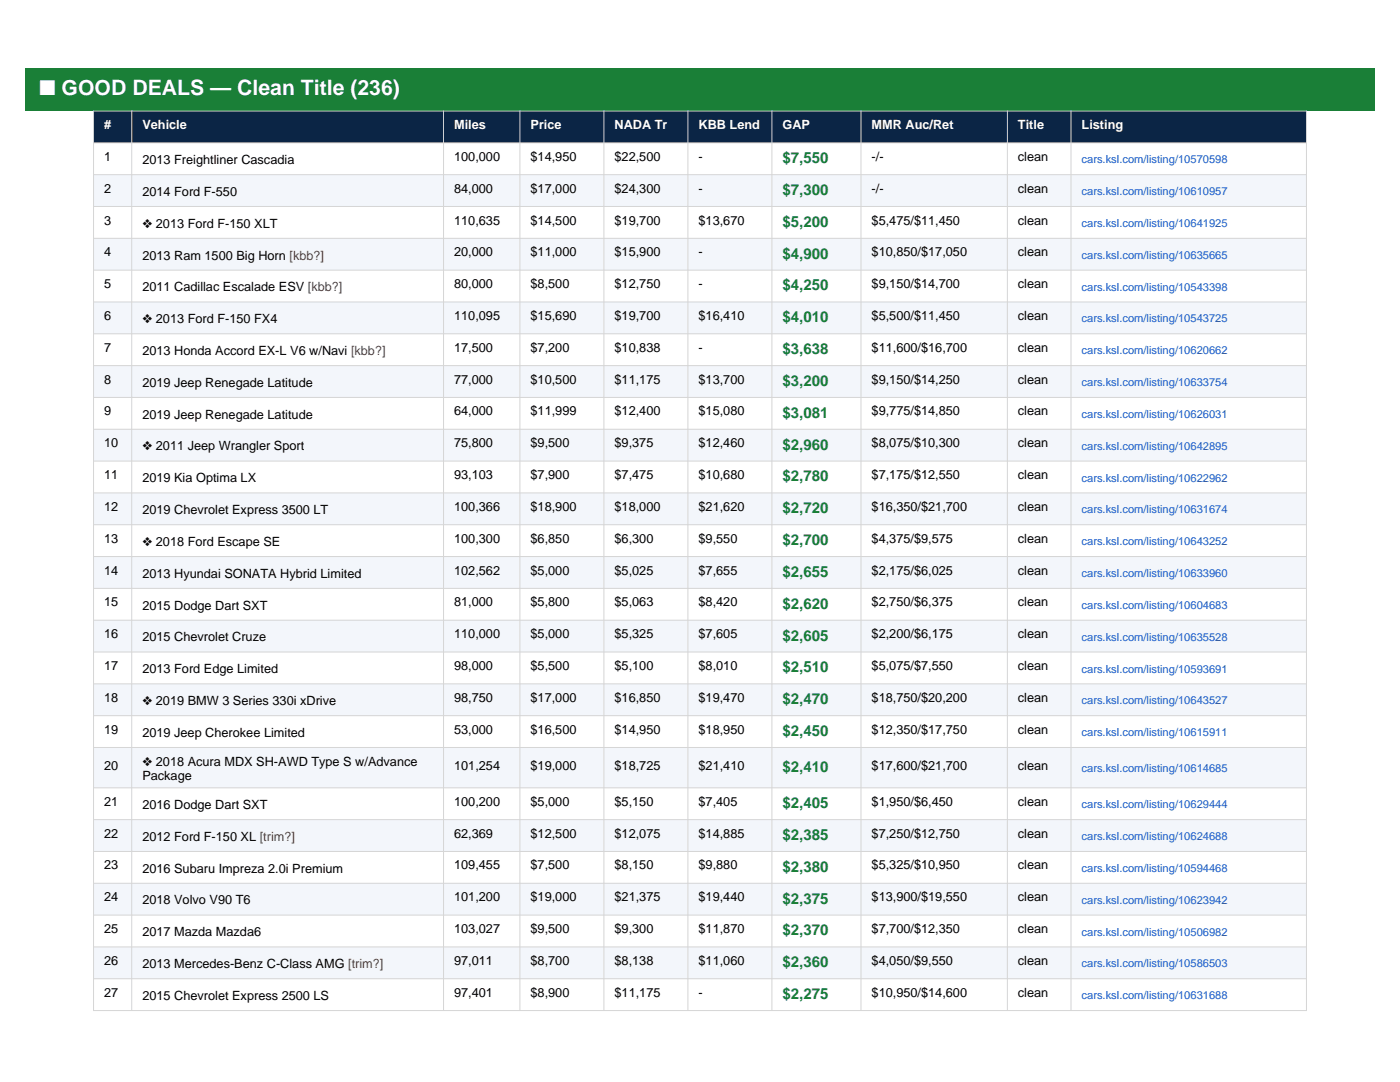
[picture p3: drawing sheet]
<svg xmlns="http://www.w3.org/2000/svg" width="279mm" height="216mm" viewBox="0 0 279 216" stroke-linecap="round" stroke-linejoin="round" font-family="sans-serif">
<defs><g id="words">
<text font-size="4.2" fill="#fff" x="7.9" y="19">■ GOOD DEALS — Clean Title (236)</text>
<g font-size="3" fill="#1a7f37">
<text x="156.2" y="32.6">$7,550</text>
<text x="156.2" y="38.9">$7,300</text>
<text x="156.2" y="45.3">$5,200</text>
<text x="156.2" y="51.6">$4,900</text>
<text x="156.2" y="58">$4,250</text>
<text x="156.2" y="64.3">$4,010</text>
<text x="156.2" y="70.7">$3,638</text>
<text x="156.2" y="77">$3,200</text>
<text x="156.2" y="83.4">$3,081</text>
<text x="156.2" y="89.7">$2,960</text>
<text x="156.2" y="96.1">$2,780</text>
<text x="156.2" y="102.4">$2,720</text>
<text x="156.2" y="108.8">$2,700</text>
<text x="156.2" y="115.1">$2,655</text>
<text x="156.2" y="121.5">$2,620</text>
<text x="156.2" y="127.8">$2,605</text>
<text x="156.2" y="134.2">$2,510</text>
<text x="156.2" y="140.5">$2,470</text>
<text x="156.2" y="146.9">$2,450</text>
<text x="156.2" y="154.1">$2,410</text>
<text x="156.2" y="161.3">$2,405</text>
<text x="156.2" y="167.6">$2,385</text>
<text x="156.2" y="174">$2,380</text>
<text x="156.2" y="180.3">$2,375</text>
<text x="156.2" y="186.7">$2,370</text>
<text x="156.2" y="193">$2,360</text>
<text x="156.2" y="199.4">$2,275</text>
</g>
<g font-size="2.5" fill="#fff">
<text x="20.8" y="25.8">#</text>
<text x="28.4" y="25.8">Vehicle</text>
<text x="90.6" y="25.8">Miles</text>
<text x="105.9" y="25.8">Price</text>
<text x="122.6" y="25.8">NADA Tr</text>
<text x="139.4" y="25.8">KBB Lend</text>
<text x="156.2" y="25.8">GAP</text>
<text x="173.9" y="25.8">MMR Auc/Ret</text>
<text x="203.2" y="25.8">Title</text>
<text x="215.9" y="25.8">Listing</text>
</g>
<g font-size="2.5">
<text x="20.8" y="32.1">1</text>
<text x="28.4" y="32.7">2013 Freightliner Cascadia</text>
<text x="90.6" y="32.1">100,000</text>
<text x="105.9" y="32.1">$14,950</text>
<text x="122.6" y="32.1">$22,500</text>
<text x="139.4" y="32.1">-</text>
<text x="173.9" y="32.1">-/-</text>
<text x="203.2" y="32.1">clean</text>
<text x="20.8" y="38.5">2</text>
<text x="28.4" y="39.1">2014 Ford F-550</text>
<text x="90.6" y="38.5">84,000</text>
<text x="105.9" y="38.5">$17,000</text>
<text x="122.6" y="38.5">$24,300</text>
<text x="139.4" y="38.5">-</text>
<text x="173.9" y="38.5">-/-</text>
<text x="203.2" y="38.5">clean</text>
<text x="20.8" y="44.8">3</text>
<text x="28.4" y="45.4">❖ 2013 Ford F-150 XLT</text>
<text x="90.6" y="44.8">110,635</text>
<text x="105.9" y="44.8">$14,500</text>
<text x="122.6" y="44.8">$19,700</text>
<text x="139.4" y="44.8">$13,670</text>
<text x="173.9" y="44.8">$5,475/$11,450</text>
<text x="203.2" y="44.8">clean</text>
<text x="20.8" y="51.2">4</text>
<text x="28.4" y="51.8">2013 Ram 1500 Big Horn [kbb?]</text>
<text x="90.6" y="51.2">20,000</text>
<text x="105.9" y="51.2">$11,000</text>
<text x="122.6" y="51.2">$15,900</text>
<text x="139.4" y="51.2">-</text>
<text x="173.9" y="51.2">$10,850/$17,050</text>
<text x="203.2" y="51.2">clean</text>
<text x="20.8" y="57.5">5</text>
<text x="28.4" y="58.1">2011 Cadillac Escalade ESV [kbb?]</text>
<text x="90.6" y="57.5">80,000</text>
<text x="105.9" y="57.5">$8,500</text>
<text x="122.6" y="57.5">$12,750</text>
<text x="139.4" y="57.5">-</text>
<text x="173.9" y="57.5">$9,150/$14,700</text>
<text x="203.2" y="57.5">clean</text>
<text x="20.8" y="63.9">6</text>
<text x="28.4" y="64.5">❖ 2013 Ford F-150 FX4</text>
<text x="90.6" y="63.9">110,095</text>
<text x="105.9" y="63.9">$15,690</text>
<text x="122.6" y="63.9">$19,700</text>
<text x="139.4" y="63.9">$16,410</text>
<text x="173.9" y="63.9">$5,500/$11,450</text>
<text x="203.2" y="63.9">clean</text>
<text x="20.8" y="70.2">7</text>
<text x="28.4" y="70.8">2013 Honda Accord EX-L V6 w/Navi [kbb?]</text>
<text x="90.6" y="70.2">17,500</text>
<text x="105.9" y="70.2">$7,200</text>
<text x="122.6" y="70.2">$10,838</text>
<text x="139.4" y="70.2">-</text>
<text x="173.9" y="70.2">$11,600/$16,700</text>
<text x="203.2" y="70.2">clean</text>
<text x="20.8" y="76.6">8</text>
<text x="28.4" y="77.2">2019 Jeep Renegade Latitude</text>
<text x="90.6" y="76.6">77,000</text>
<text x="105.9" y="76.6">$10,500</text>
<text x="122.6" y="76.6">$11,175</text>
<text x="139.4" y="76.6">$13,700</text>
<text x="173.9" y="76.6">$9,150/$14,250</text>
<text x="203.2" y="76.6">clean</text>
<text x="20.8" y="82.9">9</text>
<text x="28.4" y="83.5">2019 Jeep Renegade Latitude</text>
<text x="90.6" y="82.9">64,000</text>
<text x="105.9" y="82.9">$11,999</text>
<text x="122.6" y="82.9">$12,400</text>
<text x="139.4" y="82.9">$15,080</text>
<text x="173.9" y="82.9">$9,775/$14,850</text>
<text x="203.2" y="82.9">clean</text>
<text x="20.8" y="89.3">10</text>
<text x="28.4" y="89.9">❖ 2011 Jeep Wrangler Sport</text>
<text x="90.6" y="89.3">75,800</text>
<text x="105.9" y="89.3">$9,500</text>
<text x="122.6" y="89.3">$9,375</text>
<text x="139.4" y="89.3">$12,460</text>
<text x="173.9" y="89.3">$8,075/$10,300</text>
<text x="203.2" y="89.3">clean</text>
<text x="20.8" y="95.6">11</text>
<text x="90.6" y="95.6">93,103</text>
<text x="105.9" y="95.6">$7,900</text>
<text x="122.6" y="95.6">$7,475</text>
<text x="139.4" y="95.6">$10,680</text>
<text x="173.9" y="95.6">$7,175/$12,550</text>
<text x="203.2" y="95.6">clean</text>
<text x="20.8" y="102">12</text>
<text x="28.4" y="96.2">2019 Kia Optima LX</text>
<text x="90.6" y="102">100,366</text>
<text x="105.9" y="102">$18,900</text>
<text x="122.6" y="102">$18,000</text>
<text x="139.4" y="102">$21,620</text>
<text x="173.9" y="102">$16,350/$21,700</text>
<text x="203.2" y="102">clean</text>
<text x="28.4" y="102.6">2019 Chevrolet Express 3500 LT</text>
<text x="20.8" y="108.3">13</text>
<text x="28.4" y="108.9">❖ 2018 Ford Escape SE</text>
<text x="90.6" y="108.3">100,300</text>
<text x="105.9" y="108.3">$6,850</text>
<text x="122.6" y="108.3">$6,300</text>
<text x="139.4" y="108.3">$9,550</text>
<text x="173.9" y="108.3">$4,375/$9,575</text>
<text x="203.2" y="108.3">clean</text>
<text x="20.8" y="114.7">14</text>
<text x="28.4" y="115.3">2013 Hyundai SONATA Hybrid Limited</text>
<text x="90.6" y="114.7">102,562</text>
<text x="105.9" y="114.7">$5,000</text>
<text x="122.6" y="114.7">$5,025</text>
<text x="139.4" y="114.7">$7,655</text>
<text x="173.9" y="114.7">$2,175/$6,025</text>
<text x="203.2" y="114.7">clean</text>
<text x="20.8" y="121">15</text>
<text x="28.4" y="121.6">2015 Dodge Dart SXT</text>
<text x="90.6" y="121">81,000</text>
<text x="105.9" y="121">$5,800</text>
<text x="122.6" y="121">$5,063</text>
<text x="139.4" y="121">$8,420</text>
<text x="173.9" y="121">$2,750/$6,375</text>
<text x="203.2" y="121">clean</text>
<text x="20.8" y="127.4">16</text>
<text x="28.4" y="128">2015 Chevrolet Cruze</text>
<text x="90.6" y="127.4">110,000</text>
<text x="105.9" y="127.4">$5,000</text>
<text x="122.6" y="127.4">$5,325</text>
<text x="139.4" y="127.4">$7,605</text>
<text x="173.9" y="127.4">$2,200/$6,175</text>
<text x="203.2" y="127.4">clean</text>
<text x="20.8" y="133.7">17</text>
<text x="28.4" y="134.3">2013 Ford Edge Limited</text>
<text x="90.6" y="133.7">98,000</text>
<text x="105.9" y="133.7">$5,500</text>
<text x="122.6" y="133.7">$5,100</text>
<text x="139.4" y="133.7">$8,010</text>
<text x="173.9" y="133.7">$5,075/$7,550</text>
<text x="203.2" y="133.7">clean</text>
<text x="20.8" y="140.1">18</text>
<text x="28.4" y="140.7">❖ 2019 BMW 3 Series 330i xDrive</text>
<text x="90.6" y="140.1">98,750</text>
<text x="105.9" y="140.1">$17,000</text>
<text x="122.6" y="140.1">$16,850</text>
<text x="139.4" y="140.1">$19,470</text>
<text x="173.9" y="140.1">$18,750/$20,200</text>
<text x="203.2" y="140.1">clean</text>
<text x="20.8" y="146.4">19</text>
<text x="28.4" y="147">2019 Jeep Cherokee Limited</text>
<text x="90.6" y="146.4">53,000</text>
<text x="105.9" y="146.4">$16,500</text>
<text x="122.6" y="146.4">$14,950</text>
<text x="139.4" y="146.4">$18,950</text>
<text x="173.9" y="146.4">$12,350/$17,750</text>
<text x="203.2" y="146.4">clean</text>
<text x="20.8" y="153.6">20</text>
<text x="28.4" y="152.8">❖ 2018 Acura MDX SH-AWD Type S w/Advance</text>
<text x="28.4" y="155.7">Package</text>
<text x="90.6" y="153.6">101,254</text>
<text x="105.9" y="153.6">$19,000</text>
<text x="122.6" y="153.6">$18,725</text>
<text x="139.4" y="153.6">$21,410</text>
<text x="173.9" y="153.6">$17,600/$21,700</text>
<text x="203.2" y="153.6">clean</text>
<text x="20.8" y="160.8">21</text>
<text x="28.4" y="161.4">2016 Dodge Dart SXT</text>
<text x="90.6" y="160.8">100,200</text>
<text x="105.9" y="160.8">$5,000</text>
<text x="122.6" y="160.8">$5,150</text>
<text x="139.4" y="160.8">$7,405</text>
<text x="173.9" y="160.8">$1,950/$6,450</text>
<text x="203.2" y="160.8">clean</text>
<text x="20.8" y="167.1">22</text>
<text x="28.4" y="167.8">2012 Ford F-150 XL [trim?]</text>
<text x="90.6" y="167.1">62,369</text>
<text x="105.9" y="167.1">$12,500</text>
<text x="122.6" y="167.1">$12,075</text>
<text x="139.4" y="167.1">$14,885</text>
<text x="173.9" y="167.1">$7,250/$12,750</text>
<text x="203.2" y="167.1">clean</text>
<text x="20.8" y="173.5">23</text>
<text x="90.6" y="173.5">109,455</text>
<text x="105.9" y="173.5">$7,500</text>
<text x="122.6" y="173.5">$8,150</text>
<text x="139.4" y="173.5">$9,880</text>
<text x="173.9" y="173.5">$5,325/$10,950</text>
<text x="203.2" y="173.5">clean</text>
<text x="20.8" y="179.8">24</text>
<text x="28.4" y="174.1">2016 Subaru Impreza 2.0i Premium</text>
<text x="90.6" y="179.8">101,200</text>
<text x="105.9" y="179.8">$19,000</text>
<text x="122.6" y="179.8">$21,375</text>
<text x="139.4" y="179.8">$19,440</text>
<text x="173.9" y="179.8">$13,900/$19,550</text>
<text x="203.2" y="179.8">clean</text>
<text x="28.4" y="180.5">2018 Volvo V90 T6</text>
<text x="20.8" y="186.2">25</text>
<text x="28.4" y="186.8">2017 Mazda Mazda6</text>
<text x="90.6" y="186.2">103,027</text>
<text x="105.9" y="186.2">$9,500</text>
<text x="122.6" y="186.2">$9,300</text>
<text x="139.4" y="186.2">$11,870</text>
<text x="173.9" y="186.2">$7,700/$12,350</text>
<text x="203.2" y="186.2">clean</text>
<text x="20.8" y="192.5">26</text>
<text x="28.4" y="193.2">2013 Mercedes-Benz C-Class AMG [trim?]</text>
<text x="90.6" y="192.5">97,011</text>
<text x="105.9" y="192.5">$8,700</text>
<text x="122.6" y="192.5">$8,138</text>
<text x="139.4" y="192.5">$11,060</text>
<text x="173.9" y="192.5">$4,050/$9,550</text>
<text x="203.2" y="192.5">clean</text>
<text x="20.8" y="198.9">27</text>
<text x="28.4" y="199.5">2015 Chevrolet Express 2500 LS</text>
<text x="90.6" y="198.9">97,401</text>
<text x="105.9" y="198.9">$8,900</text>
<text x="122.6" y="198.9">$11,175</text>
<text x="139.4" y="198.9">-</text>
<text x="173.9" y="198.9">$10,950/$14,600</text>
<text x="203.2" y="198.9">clean</text>
</g>
<g font-size="2.2" fill="#15c">
<text x="215.9" y="32.6">cars.ksl.com/listing/10570598</text>
<text x="215.9" y="38.9">cars.ksl.com/listing/10610957</text>
<text x="215.9" y="45.3">cars.ksl.com/listing/10641925</text>
<text x="215.9" y="51.6">cars.ksl.com/listing/10635665</text>
<text x="215.9" y="58">cars.ksl.com/listing/10543398</text>
<text x="215.9" y="64.3">cars.ksl.com/listing/10543725</text>
<text x="215.9" y="70.7">cars.ksl.com/listing/10620662</text>
<text x="215.9" y="77">cars.ksl.com/listing/10633754</text>
<text x="215.9" y="83.4">cars.ksl.com/listing/10626031</text>
<text x="215.9" y="89.7">cars.ksl.com/listing/10642895</text>
<text x="215.9" y="96.1">cars.ksl.com/listing/10622962</text>
<text x="215.9" y="102.4">cars.ksl.com/listing/10631674</text>
<text x="215.9" y="108.8">cars.ksl.com/listing/10643252</text>
<text x="215.9" y="115.1">cars.ksl.com/listing/10633960</text>
<text x="215.9" y="121.5">cars.ksl.com/listing/10604683</text>
<text x="215.9" y="127.8">cars.ksl.com/listing/10635528</text>
<text x="215.9" y="134.2">cars.ksl.com/listing/10593691</text>
<text x="215.9" y="140.5">cars.ksl.com/listing/10643527</text>
<text x="215.9" y="146.9">cars.ksl.com/listing/10615911</text>
<text x="215.9" y="154.1">cars.ksl.com/listing/10614685</text>
<text x="215.9" y="161.3">cars.ksl.com/listing/10629444</text>
<text x="215.9" y="167.6">cars.ksl.com/listing/10624688</text>
<text x="215.9" y="174">cars.ksl.com/listing/10594468</text>
<text x="215.9" y="180.3">cars.ksl.com/listing/10623942</text>
<text x="215.9" y="186.7">cars.ksl.com/listing/10506982</text>
<text x="215.9" y="193">cars.ksl.com/listing/10586503</text>
<text x="215.9" y="199.4">cars.ksl.com/listing/10631688</text>
</g>
</g></defs>
<path d="M5.1 13.7h269.2v8.5h-269.2z" fill-rule="evenodd" fill="#1a7f37"/>
<path d="M18.7 22.2h242v6.3h-242z" fill-rule="evenodd" fill="#0b2545"/>
<path d="M18.7 28.5h242v6.4h-242z" fill-rule="evenodd" fill="#fff"/>
<path d="M18.7 34.9h242v6.3h-242z" fill-rule="evenodd" fill="#f3f6fb"/>
<path d="M18.7 41.2h242v6.4h-242z" fill-rule="evenodd" fill="#fff"/>
<path d="M18.7 47.6h242v6.3h-242z" fill-rule="evenodd" fill="#f3f6fb"/>
<path d="M18.7 53.9h242v6.4h-242z" fill-rule="evenodd" fill="#fff"/>
<path d="M18.7 60.3h242v6.3h-242z" fill-rule="evenodd" fill="#f3f6fb"/>
<path d="M18.7 66.6h242v6.4h-242z" fill-rule="evenodd" fill="#fff"/>
<path d="M18.7 73h242v6.3h-242z" fill-rule="evenodd" fill="#f3f6fb"/>
<path d="M18.7 79.3h242v6.4h-242z" fill-rule="evenodd" fill="#fff"/>
<path d="M18.7 85.7h242v6.3h-242z" fill-rule="evenodd" fill="#f3f6fb"/>
<path d="M18.7 92h242v6.4h-242z" fill-rule="evenodd" fill="#fff"/>
<path d="M18.7 98.4h242v6.3h-242z" fill-rule="evenodd" fill="#f3f6fb"/>
<path d="M18.7 104.7h242v6.4h-242z" fill-rule="evenodd" fill="#fff"/>
<path d="M18.7 111.1h242v6.3h-242z" fill-rule="evenodd" fill="#f3f6fb"/>
<path d="M18.7 117.4h242v6.4h-242z" fill-rule="evenodd" fill="#fff"/>
<path d="M18.7 123.8h242v6.3h-242z" fill-rule="evenodd" fill="#f3f6fb"/>
<path d="M18.7 130.1h242v6.4h-242z" fill-rule="evenodd" fill="#fff"/>
<path d="M18.7 136.5h242v6.3h-242z" fill-rule="evenodd" fill="#f3f6fb"/>
<path d="M18.7 142.8h242v6.4h-242z" fill-rule="evenodd" fill="#fff"/>
<path d="M18.7 149.2h242v8h-242z" fill-rule="evenodd" fill="#f3f6fb"/>
<path d="M18.7 157.2h242v6.3h-242z" fill-rule="evenodd" fill="#fff"/>
<path d="M18.7 163.5h242v6.4h-242z" fill-rule="evenodd" fill="#f3f6fb"/>
<path d="M18.7 169.9h242v6.3h-242z" fill-rule="evenodd" fill="#fff"/>
<path d="M18.7 176.2h242v6.4h-242z" fill-rule="evenodd" fill="#f3f6fb"/>
<path d="M18.7 182.6h242v6.3h-242z" fill-rule="evenodd" fill="#fff"/>
<path d="M18.7 188.9h242v6.4h-242z" fill-rule="evenodd" fill="#f3f6fb"/>
<path d="M18.7 195.3h242v6.3h-242z" fill-rule="evenodd" fill="#fff"/>
<g fill="none" stroke="#d5d5d5" stroke-width=".2">
<path d="M18.7 22.2h242v179.4h-242zM18.7 28.5h242M18.7 34.9h242M26.3 22.2v179.4M88.5 22.2v179.4M103.8 22.2v179.4M120.5 22.2v179.4M137.3 22.2v179.4M154.1 22.2v179.4M171.8 22.2v179.4M201 22.2v179.4M213.7 22.2v179.4"/>
<path d="M18.7 41.2h242M18.7 47.6h242M18.7 53.9h242M18.7 60.3h242M18.7 66.6h242M18.7 73h242M18.7 79.3h242M18.7 85.7h242M18.7 92h242M18.7 98.4h242M18.7 104.7h242M18.7 111.1h242"/>
<path d="M18.7 117.4h242M18.7 123.8h242M18.7 130.1h242M18.7 136.5h242M18.7 142.8h242M18.7 149.2h242M18.7 157.2h242M18.7 163.5h242M18.7 169.9h242M18.7 176.2h242M18.7 182.6h242M18.7 188.9h242"/>
<path d="M18.7 195.3h242"/>
</g>
<use href="#words"/>
</svg>
